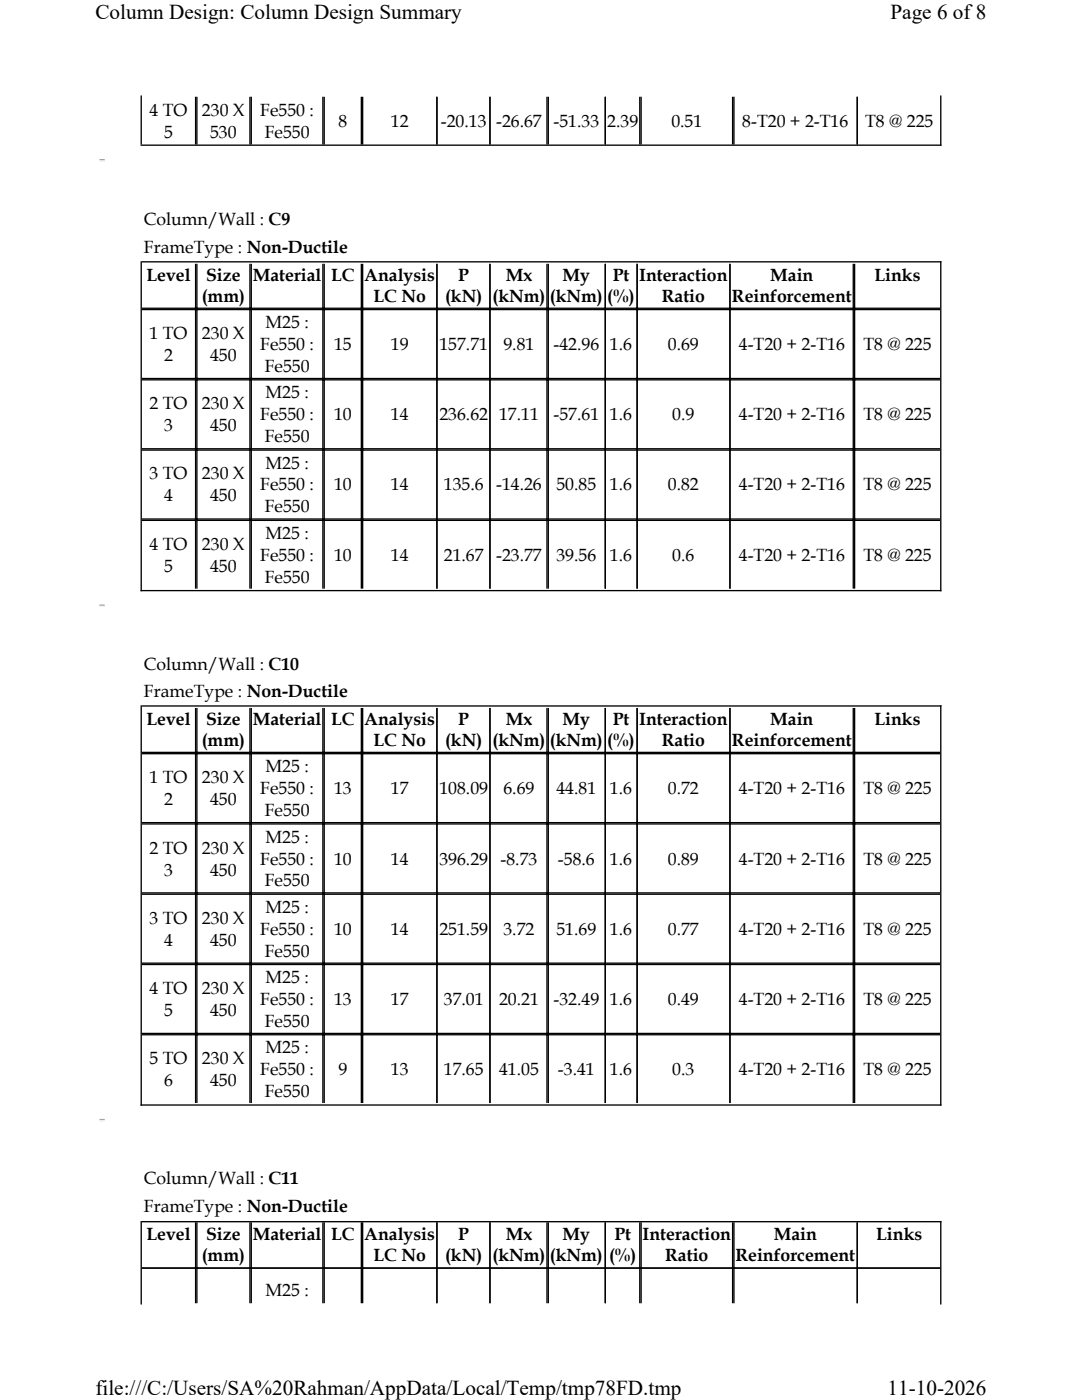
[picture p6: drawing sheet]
<svg xmlns="http://www.w3.org/2000/svg" width="216mm" height="279mm" viewBox="0 0 216 279" stroke-linecap="round" stroke-linejoin="round" font-family="sans-serif">
<defs><g id="words">
<g font-size="4.2">
<text x="19" y="3.8">Column Design: Column Design Summary</text>
<text x="177.7" y="3.8">Page 6 of8</text>
<text x="19" y="278.5">file:///C:/Users/SA%20Rahman/AppData/Local/Temp/tmp78FD.tmp</text>
<text x="177.1" y="278.5">11-10-2026</text>
</g>
<g font-size="3.5">
<text x="29.8" y="23.2">4 TO</text>
<text x="40.3" y="23.2">230 X</text>
<text x="51.9" y="23.2">Fe550 :</text>
<text x="32.7" y="27.6">5</text>
<text x="41.9" y="27.6">530</text>
<text x="52.8" y="27.6">Fe550</text>
<text x="67.5" y="25.4">8</text>
<text x="78" y="25.4">12</text>
<text x="88" y="25.4">-20.13</text>
<text x="99" y="25.4">-26.67</text>
<text x="110.5" y="25.4">-51.33</text>
<text x="121.2" y="25.4">2.39</text>
<text x="134" y="25.4">0.51</text>
<text x="148.1" y="25.4">8-T20 + 2-T16</text>
<text x="172.6" y="25.4">T8 @ 225</text>
<text x="28.7" y="45">Column/Wall : C9</text>
<text x="28.7" y="50.4">FrameType : Non-Ductile</text>
<text x="29.2" y="56.1">Level</text>
<text x="41.1" y="56.1">Size</text>
<text x="50.4" y="56.1">Material</text>
<text x="66.1" y="56.1">LC</text>
<text x="72.7" y="56.1">Analysis</text>
<text x="91.5" y="56.1">P</text>
<text x="100.9" y="56.1">Mx</text>
<text x="112.3" y="56.1">My</text>
<text x="122.3" y="56.1">Pt</text>
<text x="127.5" y="56.1">Interaction</text>
<text x="153.7" y="56.1">Main</text>
<text x="174.5" y="56.1">Links</text>
<text x="40.3" y="60.2">(mm)</text>
<text x="53" y="65.4">M25 :</text>
<text x="74.5" y="60.2">LC No</text>
<text x="88.8" y="60.2">(kN)</text>
<text x="98.3" y="60.2">(kNm)</text>
<text x="109.7" y="60.2">(kNm)</text>
<text x="121.2" y="60.2">(%)</text>
<text x="132" y="60.2">Ratio</text>
<text x="146.1" y="60.2">Reinforcement</text>
<text x="29.8" y="67.6">1 TO</text>
<text x="40.3" y="67.6">230 X</text>
<text x="51.9" y="69.8">Fe550 :</text>
<text x="66.7" y="69.8">15</text>
<text x="78" y="69.8">19</text>
<text x="87.7" y="69.8">157.71</text>
<text x="100.5" y="69.8">9.81</text>
<text x="110.5" y="69.8">-42.96</text>
<text x="121.7" y="69.8">1.6</text>
<text x="133.3" y="69.8">0.69</text>
<text x="147.4" y="69.8">4-T20 + 2-T16</text>
<text x="172.3" y="69.8">T8 @ 225</text>
<text x="32.7" y="72">2</text>
<text x="41.9" y="72">450</text>
<text x="52.8" y="74.2">Fe550</text>
<text x="29.8" y="81.7">2 TO</text>
<text x="40.3" y="81.7">230 X</text>
<text x="51.9" y="83.9">Fe550 :</text>
<text x="53" y="79.5">M25 :</text>
<text x="66.7" y="83.9">10</text>
<text x="78" y="83.9">14</text>
<text x="87.7" y="83.9">236.62</text>
<text x="99.6" y="83.9">17.11</text>
<text x="110.5" y="83.9">-57.61</text>
<text x="121.7" y="83.9">1.6</text>
<text x="134.2" y="83.9">0.9</text>
<text x="147.4" y="83.9">4-T20 + 2-T16</text>
<text x="172.3" y="83.9">T8 @ 225</text>
<text x="32.7" y="86">3</text>
<text x="41.9" y="86">450</text>
<text x="52.8" y="88.2">Fe550</text>
<text x="29.8" y="95.7">3 TO</text>
<text x="40.3" y="95.7">230 X</text>
<text x="53" y="93.5">M25 :</text>
<text x="32.7" y="100.1">4</text>
<text x="41.9" y="100.1">450</text>
<text x="51.9" y="97.9">Fe550 :</text>
<text x="66.7" y="97.9">10</text>
<text x="78" y="97.9">14</text>
<text x="88.6" y="97.9">135.6</text>
<text x="99" y="97.9">-14.26</text>
<text x="111" y="97.9">50.85</text>
<text x="121.7" y="97.9">1.6</text>
<text x="133.3" y="97.9">0.82</text>
<text x="147.4" y="97.9">4-T20 + 2-T16</text>
<text x="172.3" y="97.9">T8 @ 225</text>
<text x="52.8" y="102.3">Fe550</text>
<text x="53" y="107.5">M25 :</text>
<text x="29.8" y="109.7">4 TO</text>
<text x="40.3" y="109.7">230 X</text>
<text x="51.9" y="111.9">Fe550 :</text>
<text x="66.7" y="111.9">10</text>
<text x="78" y="111.9">14</text>
<text x="88.6" y="111.9">21.67</text>
<text x="99" y="111.9">-23.77</text>
<text x="111" y="111.9">39.56</text>
<text x="121.7" y="111.9">1.6</text>
<text x="134.2" y="111.9">0.6</text>
<text x="147.4" y="111.9">4-T20 + 2-T16</text>
<text x="172.3" y="111.9">T8 @ 225</text>
<text x="32.7" y="114.1">5</text>
<text x="41.9" y="114.1">450</text>
<text x="52.8" y="116.3">Fe550</text>
<text x="28.7" y="133.6">Column/Wall : C10</text>
<text x="28.7" y="139.1">FrameType : Non-Ductile</text>
<text x="29.2" y="144.7">Level</text>
<text x="40.3" y="148.9">(mm)</text>
<text x="41.1" y="144.7">Size</text>
<text x="50.4" y="144.7">Material</text>
<text x="66.1" y="144.7">LC</text>
<text x="72.7" y="144.7">Analysis</text>
<text x="74.5" y="148.9">LC No</text>
<text x="88.8" y="148.9">(kN)</text>
<text x="91.5" y="144.7">P</text>
<text x="98.3" y="148.9">(kNm)</text>
<text x="100.9" y="144.7">Mx</text>
<text x="109.7" y="148.9">(kNm)</text>
<text x="112.3" y="144.7">My</text>
<text x="121.2" y="148.9">(%)</text>
<text x="122.3" y="144.7">Pt</text>
<text x="127.5" y="144.7">Interaction</text>
<text x="132" y="148.9">Ratio</text>
<text x="146.1" y="148.9">Reinforcement</text>
<text x="153.7" y="144.7">Main</text>
<text x="174.5" y="144.7">Links</text>
<text x="53" y="154.1">M25 :</text>
<text x="29.8" y="156.3">1 TO</text>
<text x="32.7" y="160.7">2</text>
<text x="40.3" y="156.3">230 X</text>
<text x="41.9" y="160.7">450</text>
<text x="51.9" y="158.5">Fe550 :</text>
<text x="66.7" y="158.5">13</text>
<text x="78" y="158.5">17</text>
<text x="87.7" y="158.5">108.09</text>
<text x="100.5" y="158.5">6.69</text>
<text x="111" y="158.5">44.81</text>
<text x="121.7" y="158.5">1.6</text>
<text x="133.3" y="158.5">0.72</text>
<text x="147.4" y="158.5">4-T20 + 2-T16</text>
<text x="172.3" y="158.5">T8 @ 225</text>
<text x="52.8" y="162.9">Fe550</text>
<text x="29.8" y="170.3">2 TO</text>
<text x="40.3" y="170.3">230 X</text>
<text x="51.9" y="172.5">Fe550 :</text>
<text x="53" y="168.2">M25 :</text>
<text x="66.7" y="172.5">10</text>
<text x="78" y="172.5">14</text>
<text x="87.7" y="172.5">396.29</text>
<text x="99.9" y="172.5">-8.73</text>
<text x="111.3" y="172.5">-58.6</text>
<text x="121.7" y="172.5">1.6</text>
<text x="133.3" y="172.5">0.89</text>
<text x="147.4" y="172.5">4-T20 + 2-T16</text>
<text x="172.3" y="172.5">T8 @ 225</text>
<text x="32.7" y="174.7">3</text>
<text x="41.9" y="174.7">450</text>
<text x="52.8" y="176.9">Fe550</text>
<text x="29.8" y="184.4">3 TO</text>
<text x="40.3" y="184.4">230 X</text>
<text x="53" y="182.2">M25 :</text>
<text x="32.7" y="188.8">4</text>
<text x="41.9" y="188.8">450</text>
<text x="51.9" y="186.6">Fe550 :</text>
<text x="52.8" y="190.9">Fe550</text>
<text x="66.7" y="186.6">10</text>
<text x="78" y="186.6">14</text>
<text x="87.7" y="186.6">251.59</text>
<text x="100.5" y="186.6">3.72</text>
<text x="111" y="186.6">51.69</text>
<text x="121.7" y="186.6">1.6</text>
<text x="133.3" y="186.6">0.77</text>
<text x="147.4" y="186.6">4-T20 + 2-T16</text>
<text x="172.3" y="186.6">T8 @ 225</text>
<text x="53" y="196.2">M25 :</text>
<text x="29.8" y="198.4">4 TO</text>
<text x="32.7" y="202.8">5</text>
<text x="40.3" y="198.4">230 X</text>
<text x="41.9" y="202.8">450</text>
<text x="51.9" y="200.6">Fe550 :</text>
<text x="66.7" y="200.6">13</text>
<text x="78" y="200.6">17</text>
<text x="88.6" y="200.6">37.01</text>
<text x="99.6" y="200.6">20.21</text>
<text x="110.5" y="200.6">-32.49</text>
<text x="121.7" y="200.6">1.6</text>
<text x="133.3" y="200.6">0.49</text>
<text x="147.4" y="200.6">4-T20 + 2-T16</text>
<text x="172.3" y="200.6">T8 @ 225</text>
<text x="52.8" y="205">Fe550</text>
<text x="29.8" y="212.4">5 TO</text>
<text x="40.3" y="212.4">230 X</text>
<text x="51.9" y="214.6">Fe550 :</text>
<text x="53" y="210.2">M25 :</text>
<text x="67.5" y="214.6">9</text>
<text x="78" y="214.6">13</text>
<text x="88.6" y="214.6">17.65</text>
<text x="99.6" y="214.6">41.05</text>
<text x="111.3" y="214.6">-3.41</text>
<text x="121.7" y="214.6">1.6</text>
<text x="134.2" y="214.6">0.3</text>
<text x="147.4" y="214.6">4-T20 + 2-T16</text>
<text x="172.3" y="214.6">T8 @ 225</text>
<text x="32.7" y="216.8">6</text>
<text x="41.9" y="216.8">450</text>
<text x="52.8" y="219">Fe550</text>
<text x="28.7" y="236.3">Column/Wall : C11</text>
<text x="28.7" y="241.8">FrameType : Non-Ductile</text>
<text x="29.2" y="247.4">Level</text>
<text x="40.3" y="251.6">(mm)</text>
<text x="41.1" y="247.4">Size</text>
<text x="50.4" y="247.4">Material</text>
<text x="66.1" y="247.4">LC</text>
<text x="72.7" y="247.4">Analysis</text>
<text x="74.5" y="251.6">LC No</text>
<text x="88.8" y="251.6">(kN)</text>
<text x="91.5" y="247.4">P</text>
<text x="98.3" y="251.6">(kNm)</text>
<text x="100.9" y="247.4">Mx</text>
<text x="109.7" y="251.6">(kNm)</text>
<text x="112.3" y="247.4">My</text>
<text x="121.5" y="251.6">(%)</text>
<text x="122.6" y="247.4">Pt</text>
<text x="128.2" y="247.4">Interaction</text>
<text x="132.7" y="251.6">Ratio</text>
<text x="146.7" y="251.6">Reinforcement</text>
<text x="154.4" y="247.4">Main</text>
<text x="174.8" y="247.4">Links</text>
<text x="53" y="258.6">M25 :</text>
</g>
</g></defs>
<g fill="none" stroke="#000" stroke-width=".26">
<path d="M28.2 19v9.8M39 19.3v9.5M39.3 19.3v9.5M49.9 19.3v9.5M50.1 19.3v9.5M64.4 19.3v9.5M64.7 19.3v9.5M72.1 19.3v9.5M72.4 19.3v9.5M87.2 19.3v9.5M97.8 19.3v9.5M109.1 19.3v9.5"/>
<path d="M109.4 19.3v9.5M120.8 19.3v9.5M127.7 19.3v9.5M127.9 19.3v9.5M146.2 19.3v9.5M146.4 19.3v9.5M171.1 19.3v9.5M187.7 19v10.1M28 29h159.9M28.2 52.1v65.9M28.3 52.3h159.6M39 52.7v64.8"/>
<path d="M39.3 52.7v64.8M49.9 52.7v64.8M50.1 52.7v64.8M64.4 52.7v64.8M64.7 52.7v64.8M72.1 52.7v64.8M72.4 52.7v64.8M87.2 52.7v64.8M97.8 52.7v64.8M109.1 52.7v64.8M109.4 52.7v64.8M120.8 52.7v64.8"/>
<path d="M127.1 52.7v64.8M145.7 52.7v64.8M170.3 52.7v64.8M170.5 52.7v64.8M187.7 52.1v65.9M28.3 61.8h159.3M28.3 61.5h159.3M28.3 75.8h159.3M28.3 75.5h159.3M28.3 89.8h159.3M28.3 89.6h159.3M28 117.9h159.9"/>
<path d="M28.3 103.8h159.3M28.3 103.6h159.3M28.2 140.8v79.9M28.3 140.9h159.6M28.3 150.4h159.3M28.3 150.2h159.3M39 141.3v78.8M39.3 141.3v78.8M49.9 141.3v78.8M50.1 141.3v78.8M64.4 141.3v78.8M64.7 141.3v78.8"/>
<path d="M72.1 141.3v78.8M72.4 141.3v78.8M87.2 141.3v78.8M97.8 141.3v78.8M109.1 141.3v78.8M109.4 141.3v78.8M120.8 141.3v78.8M127.1 141.3v78.8M145.7 141.3v78.8M170.3 141.3v78.8M170.5 141.3v78.8M187.7 140.8v79.9"/>
<path d="M28.3 164.4h159.3M28.3 164.2h159.3M28.3 178.5h159.3M28.3 178.2h159.3M28.3 192.5h159.3M28.3 192.2h159.3M28.3 206.5h159.3M28.3 206.2h159.3M28 220.5h159.9M28.2 243.7v16.6M28.3 243.8h159.6M28.3 253.1h159.3"/>
<path d="M39 243.9v16.2M39.3 243.9v16.2M49.9 243.9v16.2M50.1 243.9v16.2M64.4 243.9v16.2M64.7 243.9v16.2M72.1 243.9v16.2M72.4 243.9v16.2M87.2 243.9v16.2M97.8 243.9v16.2M109.1 243.9v16.2M109.4 243.9v16.2"/>
<path d="M120.8 243.9v16.2M127.7 243.9v16.2M127.9 243.9v16.2M146.2 243.9v16.2M146.4 243.9v16.2M171.1 243.9v16.2M187.7 243.7v16.6"/>
</g>
<path d="M19.8 31.9h1.1M19.8 120.8h1.1M19.8 223.4h1.1" fill="none" stroke="#a0a0a0" stroke-width=".26"/>
<path d="M19.8 32.1h1.1M19.8 121h1.1M19.8 223.7h1.1" fill="none" stroke="#f0f0f0" stroke-width=".26"/>
<g fill="#fff">
<path d="M19 0h177.8v4.7h-177.8z" fill-rule="evenodd"/>
<path d="M19 274.7h177.8v4.7h-177.8z" fill-rule="evenodd"/>
</g>
<use href="#words"/>
</svg>
